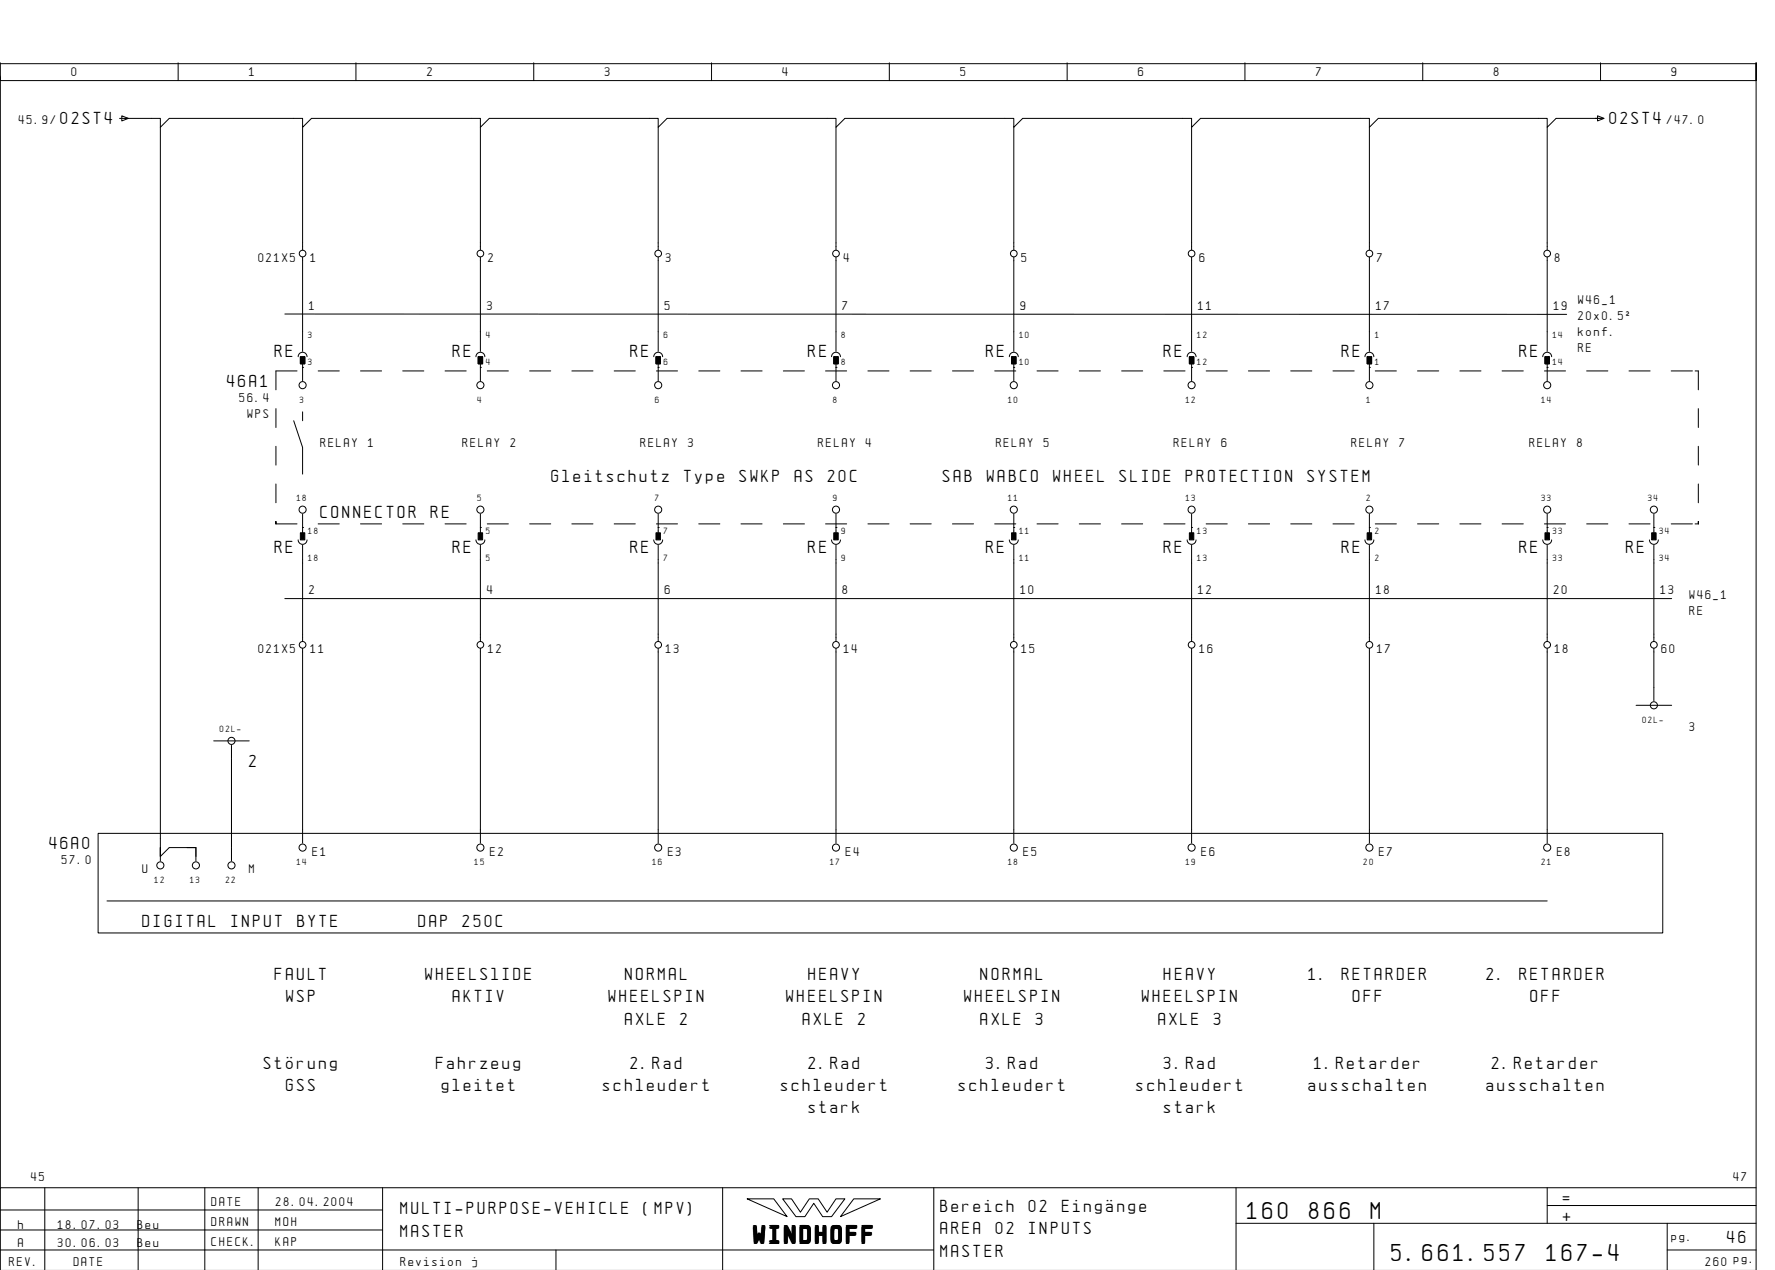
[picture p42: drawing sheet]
<svg xmlns="http://www.w3.org/2000/svg" width="399mm" height="286mm" viewBox="0 0 399 286" stroke-linecap="round" stroke-linejoin="round" font-family="sans-serif">
<defs><g id="words">
<g font-size="4.4">
<text x="280.6" y="274.1">160</text>
<text x="294.5" y="274.1">866</text>
<text x="308.4" y="274.1">M</text>
<text x="169.5" y="279.3">WINDHOFF</text>
<text x="313.1" y="283.6">5.661.557</text>
<text x="347.9" y="283.6">167-4</text>
</g>
<g font-size="3.1">
<text x="13.6" y="27.9">02ST4</text>
<text x="362.1" y="27.9">02ST4</text>
<text x="61.9" y="80.4">RE</text>
<text x="101.9" y="80.4">RE</text>
<text x="141.9" y="80.4">RE</text>
<text x="181.9" y="80.4">RE</text>
<text x="221.9" y="80.4">RE</text>
<text x="261.9" y="80.4">RE</text>
<text x="301.9" y="80.4">RE</text>
<text x="341.9" y="80.4">RE</text>
<text x="51.1" y="86.9">46A1</text>
<text x="124.1" y="108.4">Gleitschutz</text>
<text x="153.9" y="108.4">Type</text>
<text x="166.4" y="108.4">SWKP</text>
<text x="178.8" y="108.4">AS</text>
<text x="186.3" y="108.4">20C</text>
<text x="212.1" y="108.4">SAB</text>
<text x="222" y="108.4">WABCO</text>
<text x="237" y="108.4">WHEEL</text>
<text x="251.9" y="108.4">SLIDE</text>
<text x="266.8" y="108.4">PROTECTION</text>
<text x="294.2" y="108.4">SYSTEM</text>
<text x="72.1" y="116.4">CONNECTOR</text>
<text x="97" y="116.4">RE</text>
<text x="61.9" y="124.4">RE</text>
<text x="101.9" y="124.4">RE</text>
<text x="141.9" y="124.4">RE</text>
<text x="181.9" y="124.4">RE</text>
<text x="221.9" y="124.4">RE</text>
<text x="261.9" y="124.4">RE</text>
<text x="301.9" y="124.4">RE</text>
<text x="341.9" y="124.4">RE</text>
<text x="365.9" y="124.4">RE</text>
<text x="56.1" y="172.4">2</text>
<text x="11.1" y="190.9">46A0</text>
<text x="32.1" y="208.4">DIGITAL</text>
<text x="52" y="208.4">INPUT</text>
<text x="66.9" y="208.4">BYTE</text>
<text x="94.1" y="208.4">DAP</text>
<text x="104.1" y="208.4">250C</text>
<text x="61.9" y="220.4">FAULT</text>
<text x="95.6" y="220.4">WHEELSlIDE</text>
<text x="140.6" y="220.4">NORMAL</text>
<text x="181.9" y="220.4">HEAVY</text>
<text x="220.6" y="220.4">NORMAL</text>
<text x="261.9" y="220.4">HEAVY</text>
<text x="294.4" y="220.4">1.</text>
<text x="301.9" y="220.4">RETARDER</text>
<text x="334.4" y="220.4">2.</text>
<text x="341.9" y="220.4">RETARDER</text>
<text x="64.3" y="225.4">WSP</text>
<text x="101.9" y="225.4">AKTIV</text>
<text x="136.9" y="225.4">WHEELSPIN</text>
<text x="176.9" y="225.4">WHEELSPIN</text>
<text x="216.9" y="225.4">WHEELSPIN</text>
<text x="256.9" y="225.4">WHEELSPIN</text>
<text x="304.3" y="225.4">OFF</text>
<text x="344.3" y="225.4">OFF</text>
<text x="140.6" y="230.4">AXLE</text>
<text x="153.1" y="230.4">2</text>
<text x="180.6" y="230.4">AXLE</text>
<text x="193.1" y="230.4">2</text>
<text x="220.6" y="230.4">AXLE</text>
<text x="233.1" y="230.4">3</text>
<text x="260.6" y="230.4">AXLE</text>
<text x="273.1" y="230.4">3</text>
<text x="59.4" y="240.4">Stîrung</text>
<text x="64.3" y="245.4">GSS</text>
<text x="98.1" y="240.4">Fahrzeug</text>
<text x="99.4" y="245.4">gleitet</text>
<text x="135.6" y="245.4">schleudert</text>
<text x="141.9" y="240.4">2.Rad</text>
<text x="175.6" y="245.4">schleudert</text>
<text x="181.9" y="240.4">2.Rad</text>
<text x="215.6" y="245.4">schleudert</text>
<text x="221.9" y="240.4">3.Rad</text>
<text x="255.6" y="245.4">schleudert</text>
<text x="261.9" y="240.4">3.Rad</text>
<text x="294.4" y="245.4">ausschalten</text>
<text x="295.6" y="240.4">1.Retarder</text>
<text x="334.4" y="245.4">ausschalten</text>
<text x="335.6" y="240.4">2.Retarder</text>
<text x="181.9" y="250.4">stark</text>
<text x="261.9" y="250.4">stark</text>
<text x="90.1" y="273.1">MULTI-PURPOSE-VEHICLE</text>
<text x="144.8" y="273.1">(MPV)</text>
<text x="211.6" y="272.6">Bereich</text>
<text x="231.5" y="272.6">02</text>
<text x="238.9" y="272.6">EingÑnge</text>
<text x="351.6" y="270.6">=</text>
<text x="351.6" y="274.6">+</text>
<text x="90.1" y="278.1">MASTER</text>
<text x="211.6" y="277.6">AREA</text>
<text x="224" y="277.6">02</text>
<text x="231.5" y="277.6">INPUTS</text>
<text x="388.6" y="279.6">46</text>
<text x="211.6" y="282.6">MASTER</text>
</g>
<g font-size="2.3">
<text x="16.1" y="17.1">0</text>
<text x="56.1" y="17.1">1</text>
<text x="96.1" y="17.1">2</text>
<text x="136.1" y="17.1">3</text>
<text x="176.1" y="17.1">4</text>
<text x="216.1" y="17.1">5</text>
<text x="256.1" y="17.1">6</text>
<text x="296.1" y="17.1">7</text>
<text x="336.1" y="17.1">8</text>
<text x="376.1" y="17.1">9</text>
<text x="4.2" y="27.9">45.9/</text>
<text x="375" y="27.9">/47.0</text>
<text x="58.1" y="58.9">021X5</text>
<text x="69.8" y="58.9">1</text>
<text x="109.8" y="58.9">2</text>
<text x="149.8" y="58.9">3</text>
<text x="189.8" y="58.9">4</text>
<text x="229.8" y="58.9">5</text>
<text x="269.8" y="58.9">6</text>
<text x="309.8" y="58.9">7</text>
<text x="349.8" y="58.9">8</text>
<text x="69.6" y="69.6">1</text>
<text x="109.6" y="69.6">3</text>
<text x="149.6" y="69.6">5</text>
<text x="189.6" y="69.6">7</text>
<text x="229.6" y="69.6">9</text>
<text x="269.6" y="69.6">11</text>
<text x="309.6" y="69.6">17</text>
<text x="349.6" y="69.6">19</text>
<text x="355.1" y="68.4">W46_1</text>
<text x="355.1" y="72">20x0.5˝</text>
<text x="355.1" y="75.6">konf.</text>
<text x="355.1" y="79.2">RE</text>
<text x="53.9" y="90.4">56.4</text>
<text x="55.7" y="93.9">WPS</text>
<text x="72.1" y="100.4">RELAY</text>
<text x="82.8" y="100.4">1</text>
<text x="104.1" y="100.4">RELAY</text>
<text x="114.8" y="100.4">2</text>
<text x="144.1" y="100.4">RELAY</text>
<text x="154.8" y="100.4">3</text>
<text x="184.1" y="100.4">RELAY</text>
<text x="194.8" y="100.4">4</text>
<text x="224.1" y="100.4">RELAY</text>
<text x="234.8" y="100.4">5</text>
<text x="264.1" y="100.4">RELAY</text>
<text x="274.8" y="100.4">6</text>
<text x="304.1" y="100.4">RELAY</text>
<text x="314.8" y="100.4">7</text>
<text x="344.1" y="100.4">RELAY</text>
<text x="354.8" y="100.4">8</text>
<text x="69.6" y="133.6">2</text>
<text x="109.6" y="133.6">4</text>
<text x="149.6" y="133.6">6</text>
<text x="189.6" y="133.6">8</text>
<text x="229.6" y="133.6">10</text>
<text x="269.6" y="133.6">12</text>
<text x="309.6" y="133.6">18</text>
<text x="349.6" y="133.6">20</text>
<text x="373.6" y="133.6">13</text>
<text x="380.1" y="134.6">W46_1</text>
<text x="380.1" y="138.2">RE</text>
<text x="58.1" y="146.9">021X5</text>
<text x="69.8" y="146.9">11</text>
<text x="109.8" y="146.9">12</text>
<text x="149.8" y="146.9">13</text>
<text x="189.8" y="146.9">14</text>
<text x="229.8" y="146.9">15</text>
<text x="269.8" y="146.9">16</text>
<text x="309.8" y="146.9">17</text>
<text x="349.8" y="146.9">18</text>
<text x="373.8" y="146.9">60</text>
<text x="380.1" y="164.4">3</text>
<text x="13.9" y="194.4">57.0</text>
<text x="32.1" y="196.4">U</text>
<text x="56.1" y="196.4">M</text>
<text x="70.3" y="192.4">E1</text>
<text x="110.3" y="192.4">E2</text>
<text x="150.3" y="192.4">E3</text>
<text x="190.3" y="192.4">E4</text>
<text x="230.3" y="192.4">E5</text>
<text x="270.3" y="192.4">E6</text>
<text x="310.3" y="192.4">E7</text>
<text x="350.3" y="192.4">E8</text>
<text x="7" y="265.6">45</text>
<text x="390" y="265.6">47</text>
<text x="47.6" y="271.1">DATE</text>
<text x="47.6" y="275.6">DRAWN</text>
<text x="62" y="275.6">MOH</text>
<text x="62.1" y="271.1">28.04.2004</text>
<text x="4.1" y="276.4">h</text>
<text x="4.1" y="280.4">A</text>
<text x="13" y="276.4">18.07.03</text>
<text x="13" y="280.4">30.06.03</text>
<text x="30.9" y="276.4">Beu</text>
<text x="30.9" y="280.4">Beu</text>
<text x="47.6" y="280.1">CHECK.</text>
<text x="62" y="280.1">KAP</text>
<text x="376.1" y="279.1">pg.</text>
<text x="2.1" y="284.6">REV.</text>
<text x="16.6" y="284.6">DATE</text>
<text x="90.1" y="284.6">Revision</text>
<text x="106.2" y="284.6">j</text>
<text x="383.7" y="284.6">260 pg.</text>
</g>
<g font-size="1.6">
<text x="69.4" y="76.1">3</text>
<text x="109.4" y="76.1">4</text>
<text x="149.4" y="76.1">6</text>
<text x="189.4" y="76.1">8</text>
<text x="229.4" y="76.1">10</text>
<text x="269.4" y="76.1">12</text>
<text x="309.4" y="76.1">1</text>
<text x="349.4" y="76.1">14</text>
<text x="69.4" y="82.1">3</text>
<text x="109.4" y="82.1">4</text>
<text x="149.4" y="82.1">6</text>
<text x="189.4" y="82.1">8</text>
<text x="229.4" y="82.1">10</text>
<text x="269.4" y="82.1">12</text>
<text x="309.4" y="82.1">1</text>
<text x="349.4" y="82.1">14</text>
<text x="67.4" y="90.6">3</text>
<text x="107.4" y="90.6">4</text>
<text x="147.4" y="90.6">6</text>
<text x="187.4" y="90.6">8</text>
<text x="226.8" y="90.6">10</text>
<text x="266.8" y="90.6">12</text>
<text x="307.4" y="90.6">1</text>
<text x="346.8" y="90.6">14</text>
<text x="66.8" y="112.6">18</text>
<text x="107.4" y="112.6">5</text>
<text x="147.4" y="112.6">7</text>
<text x="187.4" y="112.6">9</text>
<text x="226.8" y="112.6">11</text>
<text x="266.8" y="112.6">13</text>
<text x="307.4" y="112.6">2</text>
<text x="346.8" y="112.6">33</text>
<text x="370.8" y="112.6">34</text>
<text x="69.4" y="120.1">18</text>
<text x="109.4" y="120.1">5</text>
<text x="149.4" y="120.1">7</text>
<text x="189.4" y="120.1">9</text>
<text x="229.4" y="120.1">11</text>
<text x="269.4" y="120.1">13</text>
<text x="309.4" y="120.1">2</text>
<text x="349.4" y="120.1">33</text>
<text x="373.4" y="120.1">34</text>
<text x="69.4" y="126.1">18</text>
<text x="109.4" y="126.1">5</text>
<text x="149.4" y="126.1">7</text>
<text x="189.4" y="126.1">9</text>
<text x="229.4" y="126.1">11</text>
<text x="269.4" y="126.1">13</text>
<text x="309.4" y="126.1">2</text>
<text x="349.4" y="126.1">33</text>
<text x="373.4" y="126.1">34</text>
<text x="49.5" y="164.6">02L-</text>
<text x="369.5" y="162.6">02L-</text>
<text x="66.8" y="194.6">14</text>
<text x="106.8" y="194.6">15</text>
<text x="146.8" y="194.6">16</text>
<text x="186.8" y="194.6">17</text>
<text x="226.8" y="194.6">18</text>
<text x="266.8" y="194.6">19</text>
<text x="306.8" y="194.6">20</text>
<text x="346.8" y="194.6">21</text>
<text x="34.8" y="198.6">12</text>
<text x="42.8" y="198.6">13</text>
<text x="50.8" y="198.6">22</text>
</g>
</g></defs>
<g fill="none" stroke="#000" stroke-width=".22">
<path d="M.1 14.1v4h395v-4v271.6M.1 17.1v250M.1 14.3h395M40.1 14.1v4M80.1 14.1v4M120.1 14.1v4M160.1 14.1v4M200.1 14.1v4M240.1 14.1v4M280.1 14.1v4M320.1 14.1v4M360.1 14.1v4"/>
<path d="M26.9 26.6h9.2v2l2-2h30v2l2-2h38v2l2-2h38v2l2-2h38v2l2-2h38v2l2-2h38v2l2-2h38v2l2-2h38v2l2-2h10.6M27.4 26l1.5 .6-1.5 .6zM36.1 28.6v164l2-2h6v3M68.1 28.6v27.6M108.1 28.6v27.6M148.1 28.6v27.6M188.1 28.6v27.6M228.1 28.6v27.6M268.1 28.6v27.6M308.1 28.6v27.6M348.1 28.6v27.6M359.4 26l1.5 .6-1.5 .6z"/>
<path d="M68.1 57.8v21.2M108.1 57.8v21.2M148.1 57.8v21.2M188.1 57.8v21.2M228.1 57.8v21.2M268.1 57.8v21.2M308.1 57.8v21.2M348.1 57.8v21.2M64.1 70.6l288.4 .1M62.1 91.9v4.3M66.1 94.6l2 6v6M66.8 83.4h-4.7v4.3"/>
<path d="M67.1 80.2a1 1 0 0 1 1-1 1 1 0 0 1 1 1M67.6 80.2h1v1.6h-1zM68.1 82.6h.1M68.1 81.8v3.8M68.1 92.6v2M71.6 83.4h4.7M81.1 83.4h4.7M90.6 83.4h4.8M100.1 83.4h4.8M107.1 80.2a1 1 0 0 1 1-1 1 1 0 0 1 1 1M107.6 80.2h1v1.6h-1zM108.1 82.6h.1"/>
<path d="M108.1 81.8v3.8M109.6 83.4h4.8M119.2 83.4h4.7M128.6 83.4h4.8M138.2 83.4h4.7M147.1 80.2a1 1 0 0 1 1-1 1 1 0 0 1 1 1M147.6 80.2h1v1.6h-1zM147.7 83.4h4.7M148.1 82.6h.1M148.1 81.8v3.8M157.2 83.4h4.8M166.7 83.4h4.8"/>
<path d="M176.2 83.4h4.8M185.7 83.4h4.8M187.1 80.2a1 1 0 0 1 1-1 1 1 0 0 1 1 1M187.6 80.2h1v1.6h-1zM188.1 82.6h.1M188.1 81.8v3.8M195.3 83.4h4.7M204.8 83.4h4.7M214.3 83.4h4.7M223.8 83.4h4.7M227.1 80.2a1 1 0 0 1 1-1 1 1 0 0 1 1 1M227.6 80.2h1v1.6h-1z"/>
<path d="M228.1 82.6h.1M228.1 81.8v3.8M233.3 83.4h4.7M242.8 83.4h4.8M252.3 83.4h4.8M261.8 83.4h4.8M267.1 80.2a1 1 0 0 1 1-1 1 1 0 0 1 1 1M267.6 80.2h1v1.6h-1zM268.1 82.6h.1M268.1 81.8v3.8M271.4 83.4h4.7M280.8 83.4h4.8"/>
<path d="M290.4 83.4h4.7M299.9 83.4h4.8M307.1 80.2a1 1 0 0 1 1-1 1 1 0 0 1 1 1M307.6 80.2h1v1.6h-1zM308.1 82.6h.1M308.1 81.8v3.8M309.4 83.4h4.8M318.9 83.4h4.8M328.4 83.4h4.8M337.9 83.4h4.8M347.1 80.2a1 1 0 0 1 1-1 1 1 0 0 1 1 1M347.5 83.4h4.7"/>
<path d="M347.6 80.2h1v1.6h-1zM348.1 82.6h.1M348.1 81.8v3.8M357 83.4h4.7M366.5 83.4h4.7M376 83.4h4.7M381.3 83.4h.8v4.3M382.1 91.9v4.3M62.1 117.3v.5v-.5M62.1 100.4v4.2M62.1 108.8v4.3M62.1 117.8h4.7"/>
<path d="M68.1 118.6h.1M68.1 115.6v4.2M71.6 117.8h4.7M81.1 117.8h4.7M90.6 117.8h4.8M100.1 117.8h4.8M108.1 118.6h.1M108.1 115.6v4.2M109.6 117.8h4.8M119.2 117.8h4.7M128.6 117.8h4.8M138.2 117.8h4.7"/>
<path d="M147.7 117.8h4.7M148.1 118.6h.1M148.1 115.6v4.2M157.2 117.8h4.8M166.7 117.8h4.8M176.2 117.8h4.8M185.7 117.8h4.8M188.1 118.6h.1M188.1 115.6v4.2M195.3 117.8h4.7M204.8 117.8h4.7M214.3 117.8h4.7"/>
<path d="M223.8 117.8h4.7M228.1 118.6h.1M228.1 115.6v4.2M233.3 117.8h4.7M242.8 117.8h4.8M252.3 117.8h4.8M261.8 117.8h4.8M268.1 118.6h.1M268.1 115.6v4.2M271.3 117.8h4.8M280.8 117.8h4.8M290.4 117.8h4.7"/>
<path d="M299.9 117.8h4.8M308.1 118.6h.1M308.1 115.6v4.2M309.4 117.8h4.8M318.9 117.8h4.8M328.4 117.8h4.8M337.9 117.8h4.8M347.5 117.8h4.7M348.1 118.6h.1M348.1 115.6v4.2M357 117.8h4.7M366.5 117.8h4.7"/>
<path d="M372.1 118.6h.1M372.1 115.6v4.2M376 117.8h4.7M381.3 117.8h.8M382.1 100.4v4.2M382.1 108.8v4.3M382.1 117.3v.5v-.5M64.1 134.6h312M67.1 121.4a1 1 0 0 0 1 1 1 1 0 0 0 1-1M68.1 122.6v21.6M107.1 121.4a1 1 0 0 0 1 1 1 1 0 0 0 1-1M108.1 122.6v21.6"/>
<path d="M147.1 121.4a1 1 0 0 0 1 1 1 1 0 0 0 1-1M148.1 122.6v21.6M187.1 121.4a1 1 0 0 0 1 1 1 1 0 0 0 1-1M188.1 122.6v21.6M227.1 121.4a1 1 0 0 0 1 1 1 1 0 0 0 1-1M228.1 122.6v21.6M267.1 121.4a1 1 0 0 0 1 1 1 1 0 0 0 1-1M268.1 122.6v21.6M307.1 121.4a1 1 0 0 0 1 1 1 1 0 0 0 1-1M308.1 122.6v21.6M347.1 121.4a1 1 0 0 0 1 1 1 1 0 0 0 1-1M348.1 122.6v21.6"/>
<path d="M371.1 121.4a1 1 0 0 0 1 1 1 1 0 0 0 1-1M372.1 122.6v21.6M68.1 145.8v43.8M108.1 145.8v43.8M148.1 145.8v43.8M188.1 145.8v43.8M228.1 145.8v43.8M268.1 145.8v43.8M308.1 145.8v43.8M348.1 145.8v43.8M368.1 158.6h8M372.1 145.8v11.8"/>
<path d="M48.1 166.6h8M52.1 167.6v26M22.1 187.4h352v22.4h-352zM36.1 190.6v3M42.1 190.6h2v2M24.1 202.6h324M10.1 267.1v18.5M31.1 267.1v18.5M46.1 267.1v18.6M58.1 267.1v18.6M86.1 272.1h-86M86.1 276.6h-86"/>
<path d="M86.1 267.1v18.6M162.6 267.1v18.6M168.1 269.6h6l3 4zM176.1 269.6h2l2 3 2-3h2l2 3 2-3h2l-3 4h-2l-2-3-2 3h-2zM192.1 269.6h6l-9 4zM210.1 267.1v18.6M278.1 275.1h117M278.1 267.1v18.6M309.1 275.1v10.6M348.1 271.1h47M348.1 267.1v8M375.1 275.1v10.6"/>
<path d="M395.1 267.1h-395v18.6M125.1 281.1v4.6M210.1 281.1h-210M375.1 281.1h20"/>
<circle cx="68.1" cy="57" r=".75"/>
<circle cx="108.1" cy="57" r=".75"/>
<circle cx="148.1" cy="57" r=".75"/>
<circle cx="188.1" cy="57" r=".75"/>
<circle cx="228.1" cy="57" r=".75"/>
<circle cx="268.1" cy="57" r=".75"/>
<circle cx="308.1" cy="57" r=".75"/>
<circle cx="348.1" cy="57" r=".75"/>
<circle cx="68.1" cy="86.6" r=".8"/>
<circle cx="108.1" cy="86.6" r=".8"/>
<circle cx="148.1" cy="86.6" r=".8"/>
<circle cx="188.1" cy="86.6" r=".8"/>
<circle cx="228.1" cy="86.6" r=".8"/>
<circle cx="268.1" cy="86.6" r=".8"/>
<circle cx="308.1" cy="86.6" r=".8"/>
<circle cx="348.1" cy="86.6" r=".8"/>
<circle cx="68.1" cy="114.6" r=".8"/>
<circle cx="108.1" cy="114.6" r=".8"/>
<circle cx="148.1" cy="114.6" r=".8"/>
<circle cx="188.1" cy="114.6" r=".8"/>
<circle cx="228.1" cy="114.6" r=".8"/>
<circle cx="268.1" cy="114.6" r=".8"/>
<circle cx="308.1" cy="114.6" r=".8"/>
<circle cx="348.1" cy="114.6" r=".8"/>
<circle cx="372.1" cy="114.6" r=".8"/>
<circle cx="68.1" cy="145" r=".75"/>
<circle cx="108.1" cy="145" r=".75"/>
<circle cx="148.1" cy="145" r=".75"/>
<circle cx="188.1" cy="145" r=".75"/>
<circle cx="228.1" cy="145" r=".75"/>
<circle cx="268.1" cy="145" r=".75"/>
<circle cx="308.1" cy="145" r=".75"/>
<circle cx="348.1" cy="145" r=".75"/>
<circle cx="372.1" cy="158.6" r=".8"/>
<circle cx="372.1" cy="145" r=".75"/>
<circle cx="52.1" cy="166.6" r=".8"/>
<circle cx="36.1" cy="194.6" r=".8"/>
<circle cx="44.1" cy="194.6" r=".8"/>
<circle cx="52.1" cy="194.6" r=".8"/>
<circle cx="68.1" cy="190.6" r=".8"/>
<circle cx="108.1" cy="190.6" r=".8"/>
<circle cx="148.1" cy="190.6" r=".8"/>
<circle cx="188.1" cy="190.6" r=".8"/>
<circle cx="228.1" cy="190.6" r=".8"/>
<circle cx="268.1" cy="190.6" r=".8"/>
<circle cx="308.1" cy="190.6" r=".8"/>
<circle cx="348.1" cy="190.6" r=".8"/>
</g>
<g fill="#000" stroke="#000" stroke-width=".22">
<path d="M67.6 80.2h1v1.6h-1zM107.6 80.2h1v1.6h-1zM147.6 80.2h1v1.6h-1zM187.6 80.2h1v1.6h-1zM227.6 80.2h1v1.6h-1zM267.6 80.2h1v1.6h-1zM307.6 80.2h1v1.6h-1zM347.6 80.2h1v1.6h-1zM67.6 119.8h1v1.6h-1zM107.6 119.8h1v1.6h-1zM147.6 119.8h1v1.6h-1zM187.6 119.8h1v1.6h-1z"/>
<path d="M227.6 119.8h1v1.6h-1zM267.6 119.8h1v1.6h-1zM307.6 119.8h1v1.6h-1zM347.6 119.8h1v1.6h-1zM371.6 119.8h1v1.6h-1z"/>
</g>
<use href="#words"/>
</svg>
